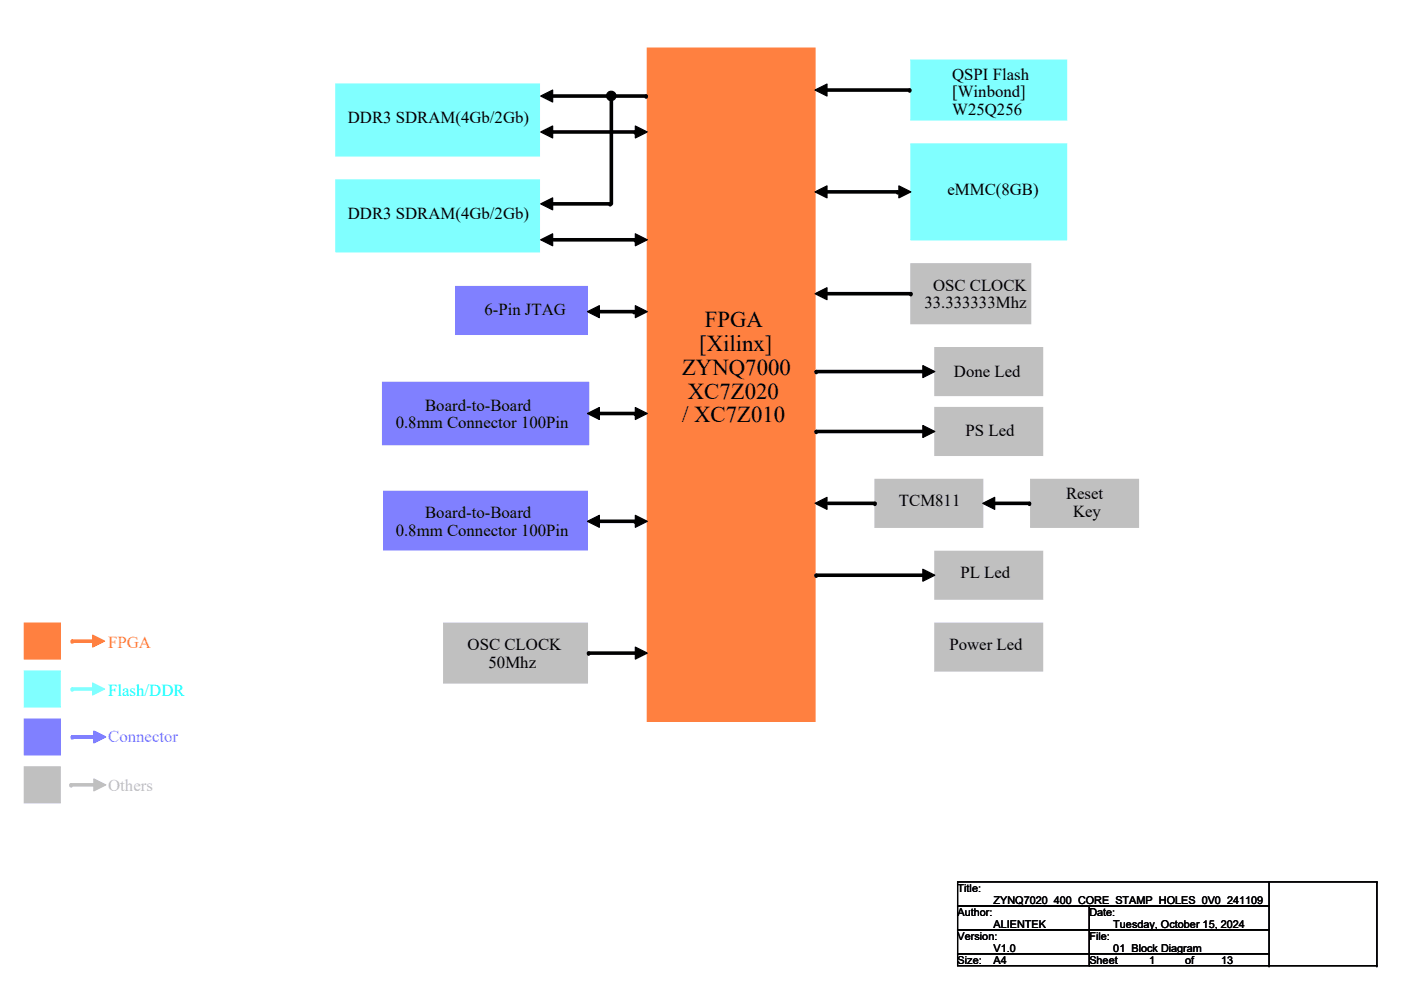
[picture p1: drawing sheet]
<svg xmlns="http://www.w3.org/2000/svg" width="297mm" height="210mm" viewBox="0 0 297 210" stroke-linecap="round" stroke-linejoin="round" font-family="sans-serif">
<defs><g id="words">
<g font-size="4.8">
<text x="149.4" y="69.4">FPGA</text>
<text x="148.2" y="74.4">[Xilinx]</text>
<text x="144.6" y="79.5">ZYNQ7000</text>
<text x="144.6" y="89.5">/ XC7Z010</text>
<text x="145.8" y="84.5">XC7Z020</text>
</g>
<g font-size="3.6">
<text x="201.9" y="16.9">QSPI Flash</text>
<text x="201.9" y="20.7">[Winbond]</text>
<text x="73.7" y="26.1">DDR3 SDRAM(4Gb/2Gb)</text>
<text x="201.9" y="24.4">W25Q256</text>
<text x="200.9" y="41.3">eMMC(8GB)</text>
<text x="73.7" y="46.4">DDR3 SDRAM(4Gb/2Gb)</text>
<text x="196" y="65.4">33.333333Mhz</text>
<text x="197.8" y="61.6">OSC CLOCK</text>
<text x="102.7" y="66.7">6-Pin JTAG</text>
<text x="202.3" y="79.9">Done Led</text>
<text x="90.1" y="87">Board-to-Board</text>
<text x="83.9" y="90.8">0.8mm Connector 100Pin</text>
<text x="204.7" y="92.4">PS Led</text>
<text x="190.6" y="107.4">TCM811</text>
<text x="226" y="105.8">Reset</text>
<text x="83.9" y="113.6">0.8mm Connector 100Pin</text>
<text x="90.1" y="109.9">Board-to-Board</text>
<text x="227.5" y="109.6">Key</text>
<text x="203.6" y="122.6">PL Led</text>
<text x="99.1" y="137.8">OSC CLOCK</text>
<text x="201.3" y="137.8">Power Led</text>
<text x="103.6" y="141.6">50Mhz</text>
</g>
<text font-size="3.6" fill="#ff8040" x="22.9" y="137.3">FPGA</text>
<text font-size="3.6" fill="#0ff" x="22.9" y="147.5">Flash/DDR</text>
<text font-size="3.6" fill="#8080ff" x="22.9" y="157.4">Connector</text>
<text font-size="3.6" fill="#c0c0c0" x="22.9" y="167.8">Others</text>
<g font-size="2.3">
<text x="203" y="189.1">Title:</text>
<text x="210.6" y="191.6">ZYNQ7020_400_CORE_STAMP_HOLES_0V0_241109</text>
<text x="203" y="194.1">Author:</text>
<text x="210.6" y="196.7">ALIENTEK</text>
<text x="231" y="194.1">Date:</text>
<text x="236" y="196.7">Tuesday, October 15, 2024</text>
<text x="203" y="199.2">Version:</text>
<text x="210.6" y="201.8">V1.0</text>
<text x="231" y="199.2">File:</text>
<text x="236" y="201.8">01_Block Diagram</text>
<text x="203" y="204.3">Size:</text>
<text x="210.6" y="204.3">A4</text>
<text x="231" y="204.3">Sheet</text>
<text x="243.7" y="204.3">1</text>
<text x="251.3" y="204.3">of</text>
<text x="258.9" y="204.3">13</text>
</g>
</g></defs>
<path d="M137.2 10.2h35.6v142.8h-35.6z" fill-rule="evenodd" fill="#ff8040"/>
<path d="M137.2 10.2h35.6v142.8h-35.6z" fill="none" stroke="#ff8040" stroke-width=".25"/>
<path d="M193.1 12.7h33v12.7h-33z" fill-rule="evenodd" fill="#80ffff"/>
<path d="M193.1 12.7h33v12.7h-33z" fill="none" stroke="#80ffff" stroke-width=".25"/>
<path d="M71.2 38.1h43.2v15.3h-43.2z" fill-rule="evenodd" fill="#80ffff"/>
<path d="M71.2 38.1h43.2v15.3h-43.2z" fill="none" stroke="#80ffff" stroke-width=".25"/>
<path d="M96.6 60.7h27.9v10.2h-27.9z" fill-rule="evenodd" fill="#8080ff"/>
<path d="M96.6 60.7h27.9v10.2h-27.9z" fill="none" stroke="#8080ff" stroke-width=".25"/>
<path d="M81.4 81.3h43.1v12.7h-43.1z" fill-rule="evenodd" fill="#8080ff"/>
<path d="M81.4 81.3h43.1v12.7h-43.1z" fill="none" stroke="#8080ff" stroke-width=".76"/>
<path d="M81.4 104.2h43.1v12.4h-43.1z" fill-rule="evenodd" fill="#8080ff"/>
<path d="M81.4 104.2h43.1v12.4h-43.1z" fill="none" stroke="#8080ff" stroke-width=".25"/>
<path d="M5.2 132.1h7.6v7.6h-7.6z" fill-rule="evenodd" fill="#ff8040"/>
<path d="M5.2 132.1h7.6v7.6h-7.6z" fill="none" stroke="#ff8040" stroke-width=".25"/>
<path d="M94.1 132.1h30.4v12.7h-30.4z" fill-rule="evenodd" fill="#c0c0c0"/>
<path d="M94.1 132.1h30.4v12.7h-30.4z" fill="none" stroke="#c0c0c0" stroke-width=".25"/>
<path d="M193.1 30.5h33v20.3h-33z" fill-rule="evenodd" fill="#80ffff"/>
<path d="M193.1 30.5h33v20.3h-33z" fill="none" stroke="#80ffff" stroke-width=".25"/>
<path d="M193.1 55.9h25.4v12.7h-25.4z" fill-rule="evenodd" fill="#c0c0c0"/>
<path d="M193.1 55.9h25.4v12.7h-25.4z" fill="none" stroke="#c0c0c0" stroke-width=".25"/>
<path d="M198.2 73.7h22.9v10.2h-22.9z" fill-rule="evenodd" fill="#c0c0c0"/>
<path d="M198.2 73.7h22.9v10.2h-22.9z" fill="none" stroke="#c0c0c0" stroke-width=".25"/>
<path d="M198.2 86.4h22.9v10.2h-22.9z" fill-rule="evenodd" fill="#c0c0c0"/>
<path d="M198.2 86.4h22.9v10.2h-22.9z" fill="none" stroke="#c0c0c0" stroke-width=".25"/>
<path d="M185.5 101.6h22.9v10.2h-22.9z" fill-rule="evenodd" fill="#c0c0c0"/>
<path d="M185.5 101.6h22.9v10.2h-22.9z" fill="none" stroke="#c0c0c0" stroke-width=".25"/>
<path d="M218.5 101.6h22.9v10.2h-22.9z" fill-rule="evenodd" fill="#c0c0c0"/>
<path d="M218.5 101.6h22.9v10.2h-22.9z" fill="none" stroke="#c0c0c0" stroke-width=".25"/>
<path d="M198.2 116.9h22.9v10.1h-22.9z" fill-rule="evenodd" fill="#c0c0c0"/>
<path d="M198.2 116.9h22.9v10.1h-22.9z" fill="none" stroke="#c0c0c0" stroke-width=".25"/>
<path d="M198.2 132.1h22.9v10.2h-22.9z" fill-rule="evenodd" fill="#c0c0c0"/>
<path d="M198.2 132.1h22.9v10.2h-22.9z" fill="none" stroke="#c0c0c0" stroke-width=".25"/>
<g fill="#000">
<path d="M172.8 19.1l2.5-1.3v2.6z" fill-rule="evenodd"/>
<path d="M114.6 20.4l2.6-1.3v2.5z" fill-rule="evenodd"/>
<path d="M114.6 28l2.6-1.3v2.6z" fill-rule="evenodd"/>
<path d="M134.7 26.7l2.5 1.3-2.5 1.3z" fill-rule="evenodd"/>
<path d="M114.6 43.2l2.6-1.2v2.5z" fill-rule="evenodd"/>
<path d="M114.6 50.8l2.6-1.2v2.5z" fill-rule="evenodd"/>
<path d="M134.7 49.6l2.5 1.2-2.5 1.3z" fill-rule="evenodd"/>
<path d="M172.8 40.7l2.5-1.3v2.6z" fill-rule="evenodd"/>
<path d="M190.6 39.4l2.5 1.3-2.5 1.3z" fill-rule="evenodd"/>
<path d="M124.5 66.1l2.6-1.3v2.6z" fill-rule="evenodd"/>
<path d="M134.7 64.8l2.5 1.3-2.5 1.3z" fill-rule="evenodd"/>
<path d="M172.8 62.3l2.5-1.3v2.5z" fill-rule="evenodd"/>
<path d="M195.7 77.5l2.5 1.3-2.5 1.3z" fill-rule="evenodd"/>
<path d="M124.5 87.7l2.6-1.3v2.5z" fill-rule="evenodd"/>
<path d="M134.7 86.4l2.5 1.3-2.5 1.2z" fill-rule="evenodd"/>
<path d="M195.7 90.2l2.5 1.3-2.5 1.3z" fill-rule="evenodd"/>
<path d="M124.5 110.5l2.6-1.2v2.5z" fill-rule="evenodd"/>
<path d="M134.7 109.3l2.5 1.2-2.5 1.3z" fill-rule="evenodd"/>
<path d="M172.8 106.7l2.5-1.2v2.5z" fill-rule="evenodd"/>
<path d="M208.4 106.7l2.5-1.2v2.5z" fill-rule="evenodd"/>
<path d="M134.7 137.2l2.5 1.3-2.5 1.2z" fill-rule="evenodd"/>
<path d="M195.7 120.7l2.5 1.3-2.5 1.2z" fill-rule="evenodd"/>
<circle cx="129.6" cy="20.3" r="1"/>
</g>
<g fill="none" stroke="#000" stroke-width=".25">
<path d="M172.8 19.1l2.5-1.3v2.6zM114.6 20.4l2.6-1.3v2.5zM114.6 28l2.6-1.3v2.6zM134.7 26.7l2.5 1.3-2.5 1.3zM190.6 39.4l2.5 1.3-2.5 1.3zM114.6 43.2l2.6-1.2v2.5zM114.6 50.8l2.6-1.2v2.5zM134.7 49.6l2.5 1.2-2.5 1.3zM172.8 40.7l2.5-1.3v2.6zM124.5 66.1l2.6-1.3v2.6zM134.7 64.8l2.5 1.3-2.5 1.3zM172.8 62.3l2.5-1.3v2.5z"/>
<path d="M195.7 77.5l2.5 1.3-2.5 1.3zM124.5 87.7l2.6-1.3v2.5zM134.7 86.4l2.5 1.3-2.5 1.2zM195.7 90.2l2.5 1.3-2.5 1.3zM124.5 110.5l2.6-1.2v2.5zM134.7 109.3l2.5 1.2-2.5 1.3zM172.8 106.7l2.5-1.2v2.5zM208.4 106.7l2.5-1.2v2.5zM134.7 137.2l2.5 1.3-2.5 1.2zM195.7 120.7l2.5 1.3-2.5 1.2z"/>
<circle cx="129.6" cy="20.3" r="1"/>
</g>
<g fill="none" stroke="#000" stroke-width=".76">
<path d="M175.1 19.1h17.8M116.4 20.4h20.6M117.2 28h17.5M129.6 20.4v22.8M116.4 43.2h13M117.2 50.8h17.5M175.3 40.7h15M127.1 66.1h7.3M173.1 78.8h22.8M175.3 62.3h17.8M127.1 87.7h7.6M173.1 91.5h22.6"/>
<path d="M127.1 110.5h7.6M175.6 106.7h9.9M210.9 106.7h7.4M124.8 138.5h9.9M173.1 122h22.6"/>
</g>
<g fill="#000">
<circle cx="192.9" cy="19.1" r=".38"/>
<circle cx="129.6" cy="20.4" r=".38"/>
<circle cx="134.7" cy="28" r=".38"/>
<circle cx="137" cy="20.4" r=".38"/>
<circle cx="129.4" cy="43.2" r=".38"/>
<circle cx="134.7" cy="50.8" r=".38"/>
<circle cx="190.3" cy="40.7" r=".38"/>
<circle cx="134.4" cy="66.1" r=".38"/>
<circle cx="173.1" cy="78.8" r=".38"/>
<circle cx="193.1" cy="62.3" r=".38"/>
<circle cx="134.7" cy="87.7" r=".38"/>
<circle cx="173.1" cy="91.5" r=".38"/>
<circle cx="134.7" cy="110.5" r=".38"/>
<circle cx="185.5" cy="106.7" r=".38"/>
<circle cx="218.3" cy="106.7" r=".38"/>
<circle cx="124.8" cy="138.5" r=".38"/>
<circle cx="173.1" cy="122" r=".38"/>
</g>
<path d="M5.2 142.3h7.6v7.6h-7.6z" fill-rule="evenodd" fill="#80ffff"/>
<path d="M5.2 142.3h7.6v7.6h-7.6z" fill="none" stroke="#80ffff" stroke-width=".25"/>
<path d="M5.2 152.4h7.6v7.7h-7.6z" fill-rule="evenodd" fill="#8080ff"/>
<path d="M5.2 152.4h7.6v7.7h-7.6z" fill="none" stroke="#8080ff" stroke-width=".25"/>
<path d="M5.2 162.6h7.6v7.6h-7.6z" fill-rule="evenodd" fill="#c0c0c0"/>
<path d="M5.2 162.6h7.6v7.6h-7.6z" fill="none" stroke="#c0c0c0" stroke-width=".25"/>
<path d="M15.3 135.9h5.1" fill="none" stroke="#ff8040" stroke-width=".76"/>
<circle cx="15.3" cy="135.9" r=".38" fill="#ff8040"/>
<path d="M19.6 134.7l2.6 1.2-2.6 1.3z" fill-rule="evenodd" fill="#ff8040"/>
<path d="M19.6 134.7l2.6 1.2-2.6 1.3z" fill="none" stroke="#ff8040" stroke-width=".25"/>
<path d="M15.3 146.1h5.1" fill="none" stroke="#80ffff" stroke-width=".76"/>
<circle cx="15.3" cy="146.1" r=".38" fill="#80ffff"/>
<path d="M19.6 144.8l2.6 1.3-2.6 1.3z" fill-rule="evenodd" fill="#80ffff"/>
<path d="M19.6 144.8l2.6 1.3-2.6 1.3z" fill="none" stroke="#80ffff" stroke-width=".25"/>
<path d="M15.3 156.3h5.1" fill="none" stroke="#8080ff" stroke-width=".76"/>
<circle cx="15.3" cy="156.3" r=".38" fill="#8080ff"/>
<path d="M19.9 155l2.5 1.3-2.5 1.2z" fill-rule="evenodd" fill="#8080ff"/>
<path d="M19.9 155l2.5 1.3-2.5 1.2z" fill="none" stroke="#8080ff" stroke-width=".25"/>
<path d="M15.1 166.4h5.3" fill="none" stroke="#c0c0c0" stroke-width=".76"/>
<circle cx="15.1" cy="166.4" r=".38" fill="#c0c0c0"/>
<path d="M19.9 165.1l2.5 1.3-2.5 1.3z" fill-rule="evenodd" fill="#c0c0c0"/>
<path d="M19.9 165.1l2.5 1.3-2.5 1.3z" fill="none" stroke="#c0c0c0" stroke-width=".25"/>
<path d="M71.2 17.8h43.2v15.3h-43.2z" fill-rule="evenodd" fill="#80ffff"/>
<path d="M71.2 17.8h43.2v15.3h-43.2z" fill="none" stroke="#80ffff" stroke-width=".25"/>
<path d="M203 192.1h28v5h-28zM203 187h66.1v5.1h-66.1zM203 197.1h28v5.1h-28zM231 197.1h38.1v5.1h-38.1zM203 202.2h28v2.6h-28zM231 202.2h38.1v2.6h-38.1z" fill="none" stroke="#000" stroke-width=".25"/>
<path d="M271.4 188.3h18.7v15.2h-18.7z" fill-rule="evenodd" fill="#fff"/>
<g fill="none" stroke="#000" stroke-width=".25">
<path d="M203 192.1h28v5h-28zM203 187h66.1v5.1h-66.1zM203 197.1h28v5.1h-28zM231 192.1h38.1v5h-38.1zM231 197.1h38.1v5.1h-38.1zM269.1 187h22.8M291.9 187h.1M291.9 187v17.8M203 202.2h28v2.6h-28zM231 202.2h38.1v2.6h-38.1zM269.1 204.8h.1M269.1 204.8h22.8"/>
<path d="M291.9 204.8h.1"/>
</g>
<path d="M271.4 188.3h18.7v15.2h-18.7z" fill-rule="evenodd" fill="#fff"/>
<g fill="none" stroke="#000" stroke-width=".25">
<path d="M203 192.1h28v5h-28zM203 187h66.1v5.1h-66.1zM203 197.1h28v5.1h-28zM231 192.1h38.1v5h-38.1zM231 197.1h38.1v5.1h-38.1zM269.1 187h22.8M291.9 187h.1M291.9 187v17.8M203 202.2h28v2.6h-28zM231 202.2h38.1v2.6h-38.1zM269.1 204.8h.1M269.1 204.8h22.8"/>
<path d="M291.9 204.8h.1"/>
</g>
<path d="M271.4 188.3h18.7v15.2h-18.7z" fill-rule="evenodd" fill="#fff"/>
<path d="M231 192.1h38.1v5h-38.1zM269.1 187h22.8M291.9 187h.1M291.9 187v17.8M269.1 204.8h.1M269.1 204.8h22.8M291.9 204.8h.1" fill="none" stroke="#000" stroke-width=".25"/>
<use href="#words"/>
</svg>
